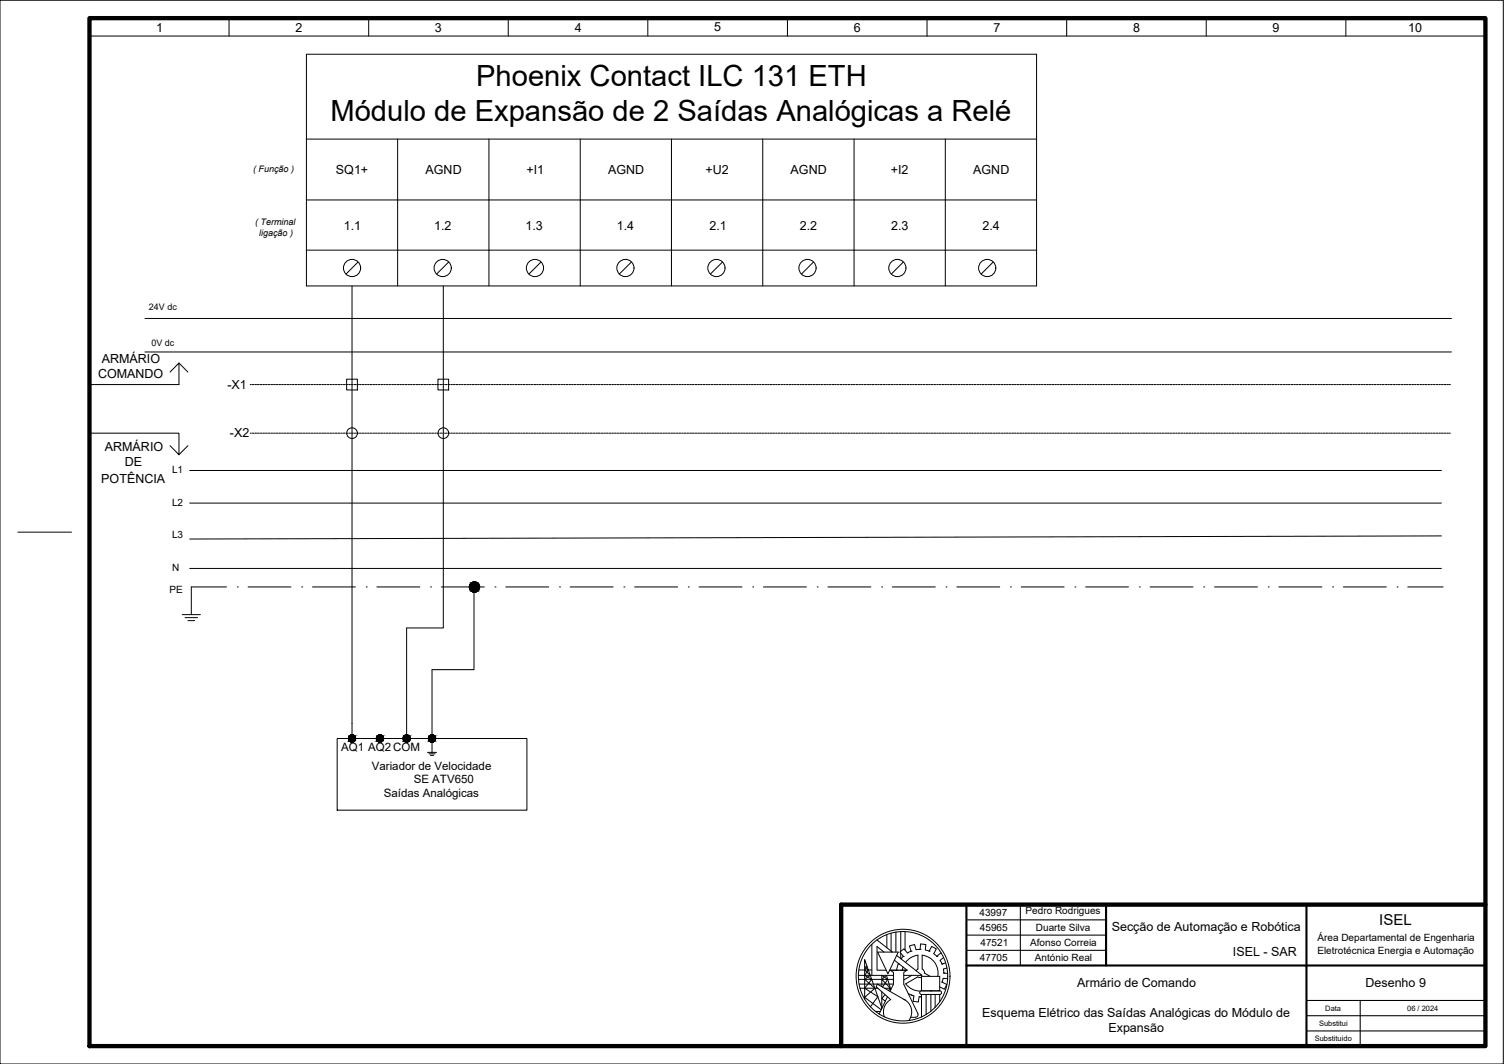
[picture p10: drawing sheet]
<svg xmlns="http://www.w3.org/2000/svg" width="420mm" height="297mm" viewBox="0 0 420 297" stroke-linecap="round" stroke-linejoin="round" font-family="sans-serif">
<defs><g id="words">
<g font-size="8.1">
<text x="133" y="23.9">Phoenix Contact ILC 131 ETH</text>
<text x="92.3" y="33.7">Módulo de Expansão de 2 Saídas Analógicas a Relé</text>
</g>
<text font-size="4.2" x="385.3" y="258.4">ISEL</text>
<g font-size="3.5">
<text x="43.6" y="8.8">1</text>
<text x="82.5" y="8.8">2</text>
<text x="121.5" y="8.8">3</text>
<text x="160.6" y="8.8">4</text>
<text x="199.5" y="8.8">5</text>
<text x="238.5" y="8.8">6</text>
<text x="277.5" y="8.8">7</text>
<text x="316.5" y="8.8">8</text>
<text x="355.5" y="8.8">9</text>
<text x="393.4" y="8.8">10</text>
<text x="93.9" y="48.5">SQ1+</text>
<text x="118.9" y="48.6">AGND</text>
<text x="147.1" y="48.6">+I1</text>
<text x="169.9" y="48.6">AGND</text>
<text x="197.1" y="48.6">+U2</text>
<text x="220.9" y="48.6">AGND</text>
<text x="248.9" y="48.6">+I2</text>
<text x="271.9" y="48.6">AGND</text>
<text x="96" y="64.1">1.1</text>
<text x="121.3" y="64.1">1.2</text>
<text x="146.8" y="64.1">1.3</text>
<text x="172.3" y="64.1">1.4</text>
<text x="198.2" y="64.1">2.1</text>
<text x="223.5" y="64.1">2.2</text>
<text x="248.9" y="64.1">2.3</text>
<text x="274.4" y="64.1">2.4</text>
<text x="28.4" y="101.4">ARMÁRIO</text>
<text x="27.4" y="105.6">COMANDO</text>
<text x="63.5" y="108.5">-X1</text>
<text x="29.3" y="125.8">ARMÁRIO</text>
<text x="64.2" y="122.1">-X2</text>
<text x="34.9" y="130">DE</text>
<text x="28.3" y="134.8">POTÊNCIA</text>
<text x="310.6" y="259.8">Secção de Automação e Robótica</text>
<text x="344.4" y="266.9">ISEL - SAR</text>
<text x="300.9" y="275.4">Armário de Comando</text>
<text x="381.5" y="275.7">Desenho 9</text>
<text x="274.4" y="283.8">Esquema Elétrico das Saídas Analógicas do Módulo de</text>
<text x="309.6" y="288">Expansão</text>
</g>
<g font-size="3.2">
<text x="95.3" y="209.7">AQ1 AQ2 COM</text>
<text x="103.9" y="214.8">Variador de Velocidade</text>
<text x="115.6" y="218.7">SE ATV650</text>
<text x="107.2" y="222.6">Saídas Analógicas</text>
</g>
<g font-size="2.8">
<text x="48.1" y="132.1">L1</text>
<text x="48.1" y="141.2">L2</text>
<text x="48.1" y="150.3">L3</text>
<text x="48.1" y="159.4">N</text>
<text x="47.3" y="165.7">PE</text>
<text x="273.6" y="255.6">43997</text>
<text x="286.5" y="255.3">Pedro Rodrigues</text>
<text x="273.7" y="259.9">45965</text>
<text x="289.4" y="259.9">Duarte Silva</text>
<text x="368.1" y="262.7">Área Departamental de Engenharia</text>
<text x="273.7" y="268.4">47705</text>
<text x="273.9" y="264.2">47521</text>
<text x="287.8" y="264.2">Afonso Correia</text>
<text x="289.1" y="268.4">António Real</text>
<text x="368" y="266.2">Eletrotécnica Energia e Automação</text>
</g>
<g font-size="2.5">
<text x="70.7" y="48">( Função )</text>
<text x="71.3" y="62.8">( Terminal</text>
<text x="72.4" y="65.8">ligação )</text>
<text x="41.6" y="86.6">24V dc</text>
<text x="42.3" y="96.6">0V dc</text>
</g>
<g font-size="2.1">
<text x="368.5" y="286.4">Substitui</text>
<text x="370.2" y="282.2">Data</text>
<text x="393.1" y="282.2">06 / 2024</text>
<text x="367.3" y="290.7">Substituido</text>
</g>
</g></defs>
<!-- layer: LEGENDA -->
<path d="M25 5.1h390v286.9h-390zM235 252.5h180" fill="none" stroke="#000" stroke-width="1.2"/>
<!-- layer: 0 -->
<g fill="none" stroke="#000" stroke-width=".28">
<path d="M0 .1h420v296.9h-420zM25 10.1v-5v5M25 10.1h390M64 5.1v5M85.6 15.1h204v64.7h-204zM103 5.1v5M142 5.1v5M181 5.1v5M220 5.1v5M259 5.1v5M298 5.1v5M337 5.1v5"/>
<path d="M376 5.1v5M85.6 38.8h204M111.1 38.8v41M136.6 38.8v41M162.1 38.8v41M187.6 38.8v41M213.1 38.8v41M238.6 38.8v41M264.1 38.8v41M85.6 55.8h204M85.6 69.8h204M98.3 79.8v126.4"/>
<path d="M100 73.1l-3.4 3.4M123.8 79.8v95.5h-10.2v30.9M125.3 73.1l-3.3 3.4M151.1 73.1l-3.4 3.4M176.4 73.1l-3.4 3.4M201.8 73.1l-3.4 3.4M227.3 73.1l-3.4 3.4M252.4 73.1l-3.4 3.4M277.5 73.1l-3.4 3.4M40.5 88.9h365M40.5 98.3h365M47.5 103.9l2.5-2.5v6h-25"/>
<path d="M50 101.4l2.5 2.5M69.9 107.4h.3M70.4 107.4h.5M71.2 107.4h.5M71.9 107.4h.5M72.7 107.4h.5M73.4 107.4h.5M74.2 107.4h.5M74.9 107.4h.5M75.7 107.4h.5M76.4 107.4h.5M77.2 107.4h.5"/>
<path d="M77.9 107.4h.5M78.7 107.4h.5M79.4 107.4h.5M80.2 107.4h.5M80.9 107.4h.5M81.7 107.4h.5M82.4 107.4h.5M83.2 107.4h.5M83.9 107.4h.5M84.7 107.4h.5M85.4 107.4h.5M86.2 107.4h.5"/>
<path d="M86.9 107.4h.5M87.7 107.4h.5M88.4 107.4h.5M89.2 107.4h.5M89.9 107.4h.5M90.7 107.4h.5M91.4 107.4h.5M92.2 107.4h.5M92.9 107.4h.5M93.7 107.4h.5M94.4 107.4h.5M95.2 107.4h.5"/>
<path d="M95.9 107.4h.5M96.7 107.4h.5M96.8 105.9h3v3h-3zM97.4 107.4h.5M98.2 107.4h.5M98.9 107.4h.5M99.7 107.4h.5M100.4 107.4h.5M101.2 107.4h.5M101.9 107.4h.5M102.7 107.4h.5M103.4 107.4h.5"/>
<path d="M104.2 107.4h.5M104.9 107.4h.5M105.7 107.4h.5M106.4 107.4h.5M107.2 107.4h.5M107.9 107.4h.5M108.7 107.4h.5M109.4 107.4h.5M110.2 107.4h.5M110.9 107.4h.5M111.7 107.4h.5M112.4 107.4h.5"/>
<path d="M113.2 107.4h.5M113.9 107.4h.5M114.7 107.4h.5M115.4 107.4h.5M116.2 107.4h.5M116.9 107.4h.5M117.7 107.4h.5M118.4 107.4h.5M119.2 107.4h.5M119.9 107.4h.5M120.7 107.4h.5M121.4 107.4h.5"/>
<path d="M122.2 107.4h.5M122.3 105.9h3v3h-3zM122.9 107.4h.5M123.7 107.4h.5M124.4 107.4h.5M125.2 107.4h.5M125.9 107.4h.5M126.7 107.4h.5M127.4 107.4h.5M128.2 107.4h.5M128.9 107.4h.5M129.7 107.4h.5"/>
<path d="M130.4 107.4h.5M131.2 107.4h.5M131.9 107.4h.5M132.7 107.4h.5M133.4 107.4h.5M134.2 107.4h.5M134.9 107.4h.5M135.7 107.4h.5M136.4 107.4h.5M137.2 107.4h.5M137.9 107.4h.5M138.7 107.4h.5"/>
<path d="M139.4 107.4h.5M140.2 107.4h.5M140.9 107.4h.5M141.7 107.4h.5M142.4 107.4h.5M143.2 107.4h.5M143.9 107.4h.5M144.7 107.4h.5M145.4 107.4h.5M146.2 107.4h.5M146.9 107.4h.5M147.7 107.4h.5"/>
<path d="M148.4 107.4h.5M149.2 107.4h.5M149.9 107.4h.5M150.7 107.4h.5M151.4 107.4h.5M152.2 107.4h.5M152.9 107.4h.5M153.7 107.4h.5M154.4 107.4h.5M155.2 107.4h.5M155.9 107.4h.5M156.7 107.4h.5"/>
<path d="M157.4 107.4h.5M158.2 107.4h.5M158.9 107.4h.5M159.7 107.4h.5M160.4 107.4h.5M161.2 107.4h.5M161.9 107.4h.5M162.7 107.4h.5M163.4 107.4h.5M164.2 107.4h.5M164.9 107.4h.5M165.7 107.4h.5"/>
<path d="M166.4 107.4h.5M167.2 107.4h.5M167.9 107.4h.5M168.7 107.4h.5M169.4 107.4h.5M170.2 107.4h.5M170.9 107.4h.5M171.7 107.4h.5M172.4 107.4h.5M173.2 107.4h.5M173.9 107.4h.5M174.7 107.4h.5"/>
<path d="M175.4 107.4h.5M176.2 107.4h.5M176.9 107.4h.5M177.7 107.4h.5M178.4 107.4h.5M179.2 107.4h.5M179.9 107.4h.5M180.7 107.4h.5M181.4 107.4h.5M182.2 107.4h.5M182.9 107.4h.5M183.7 107.4h.4"/>
<path d="M184.4 107.4h.5M185.2 107.4h.5M185.9 107.4h.5M186.7 107.4h.5M187.4 107.4h.5M188.2 107.4h.5M188.9 107.4h.5M189.7 107.4h.5M190.4 107.4h.5M191.2 107.4h.5M191.9 107.4h.5M192.7 107.4h.5"/>
<path d="M193.4 107.4h.5M194.2 107.4h.5M194.9 107.4h.5M195.7 107.4h.5M196.4 107.4h.5M197.2 107.4h.5M197.9 107.4h.5M198.6 107.4h.6M199.4 107.4h.5M200.2 107.4h.5M200.9 107.4h.5M201.7 107.4h.5"/>
<path d="M202.4 107.4h.5M203.2 107.4h.5M203.9 107.4h.5M204.7 107.4h.5M205.4 107.4h.5M206.2 107.4h.5M206.9 107.4h.5M207.7 107.4h.5M208.4 107.4h.5M209.2 107.4h.5M209.9 107.4h.5M210.7 107.4h.5"/>
<path d="M211.4 107.4h.5M212.2 107.4h.5M212.9 107.4h.5M213.7 107.4h.5M214.4 107.4h.5M215.2 107.4h.5M215.9 107.4h.5M216.7 107.4h.4M217.4 107.4h.5M218.2 107.4h.5M218.9 107.4h.5M219.7 107.4h.5"/>
<path d="M220.4 107.4h.5M221.1 107.4h.6M221.9 107.4h.5M222.7 107.4h.5M223.4 107.4h.5M224.2 107.4h.5M224.9 107.4h.5M225.7 107.4h.5M226.4 107.4h.5M227.2 107.4h.5M227.9 107.4h.5M228.7 107.4h.5"/>
<path d="M229.4 107.4h.5M230.2 107.4h.5M230.9 107.4h.5M231.7 107.4h.5M232.4 107.4h.5M233.2 107.4h.5M233.9 107.4h.5M234.7 107.4h.5M235.4 107.4h.5M236.2 107.4h.5M236.9 107.4h.5M237.7 107.4h.5"/>
<path d="M238.4 107.4h.5M239.2 107.4h.4M239.9 107.4h.5M240.7 107.4h.5M241.4 107.4h.5M242.2 107.4h.5M242.9 107.4h.5M243.6 107.4h.6M244.4 107.4h.5M245.2 107.4h.5M245.9 107.4h.5M246.7 107.4h.5"/>
<path d="M247.4 107.4h.5M248.2 107.4h.5M248.9 107.4h.5M249.7 107.4h.4M250.4 107.4h.5M251.2 107.4h.5M251.9 107.4h.5M252.7 107.4h.5M253.4 107.4h.5M254.1 107.4h.6M254.9 107.4h.5M255.7 107.4h.5"/>
<path d="M256.4 107.4h.5M257.2 107.4h.5M257.9 107.4h.5M258.7 107.4h.5M259.4 107.4h.5M260.2 107.4h.5M260.9 107.4h.5M261.7 107.4h.4M262.4 107.4h.5M263.2 107.4h.5M263.9 107.4h.5M264.7 107.4h.5"/>
<path d="M265.4 107.4h.5M266.1 107.4h.6M266.9 107.4h.5M267.7 107.4h.5M268.4 107.4h.5M269.2 107.4h.5M269.9 107.4h.5M270.7 107.4h.5M271.4 107.4h.5M272.2 107.4h.4M272.9 107.4h.5M273.7 107.4h.5"/>
<path d="M274.4 107.4h.5M275.2 107.4h.5M275.9 107.4h.5M276.6 107.4h.6M277.4 107.4h.5M278.2 107.4h.5M278.9 107.4h.5M279.7 107.4h.5M280.4 107.4h.5M281.2 107.4h.5M281.9 107.4h.5M282.7 107.4h.5"/>
<path d="M283.4 107.4h.5M284.2 107.4h.4M284.9 107.4h.5M285.7 107.4h.5M286.4 107.4h.5M287.1 107.4h.6M287.9 107.4h.5M288.6 107.4h.6M289.4 107.4h.5M290.2 107.4h.5M290.9 107.4h.5M291.7 107.4h.5"/>
<path d="M292.4 107.4h.5M293.2 107.4h.5M293.9 107.4h.5M294.7 107.4h.4M295.4 107.4h.5M296.2 107.4h.5M296.9 107.4h.5M297.7 107.4h.5M298.4 107.4h.5M299.1 107.4h.6M299.9 107.4h.5M300.7 107.4h.5"/>
<path d="M301.4 107.4h.5M302.2 107.4h.5M302.9 107.4h.5M303.7 107.4h.5M304.4 107.4h.5M305.2 107.4h.4M305.9 107.4h.5M306.7 107.4h.4M307.4 107.4h.5M308.2 107.4h.5M308.9 107.4h.5M309.6 107.4h.6"/>
<path d="M310.4 107.4h.5M311.1 107.4h.6M311.9 107.4h.5M312.7 107.4h.5M313.4 107.4h.5M314.2 107.4h.5M314.9 107.4h.5M315.7 107.4h.5M316.4 107.4h.5M317.2 107.4h.4M317.9 107.4h.5M318.7 107.4h.5"/>
<path d="M319.4 107.4h.5M320.1 107.4h.6M320.9 107.4h.5M321.6 107.4h.6M322.4 107.4h.5M323.2 107.4h.5M323.9 107.4h.5M324.7 107.4h.5M325.4 107.4h.5M326.2 107.4h.5M326.9 107.4h.5M327.7 107.4h.4"/>
<path d="M328.4 107.4h.5M329.2 107.4h.4M329.9 107.4h.5M330.7 107.4h.5M331.4 107.4h.5M332.1 107.4h.6M332.9 107.4h.5M333.7 107.4h.5M334.4 107.4h.5M335.2 107.4h.5M335.9 107.4h.5M336.7 107.4h.5"/>
<path d="M337.4 107.4h.5M338.2 107.4h.4M338.9 107.4h.5M339.7 107.4h.4M340.4 107.4h.5M341.2 107.4h.5M341.9 107.4h.5M342.6 107.4h.6M343.4 107.4h.5M344.1 107.4h.6M344.9 107.4h.5M345.7 107.4h.5"/>
<path d="M346.4 107.4h.5M347.2 107.4h.5M347.9 107.4h.5M348.7 107.4h.5M349.4 107.4h.5M350.2 107.4h.4M350.9 107.4h.5M351.7 107.4h.4M352.4 107.4h.5M353.2 107.4h.5M353.9 107.4h.5M354.6 107.4h.6"/>
<path d="M355.4 107.4h.5M356.2 107.4h.5M356.9 107.4h.5M357.7 107.4h.5M358.4 107.4h.5M359.2 107.4h.5M359.9 107.4h.5M360.7 107.4h.4M361.4 107.4h.5M362.2 107.4h.4M362.9 107.4h.5M363.7 107.4h.5"/>
<path d="M364.4 107.4h.5M365.1 107.4h.6M365.9 107.4h.5M366.6 107.4h.6M367.4 107.4h.5M368.2 107.4h.5M368.9 107.4h.5M369.7 107.4h.5M370.4 107.4h.5M371.2 107.4h.5M371.9 107.4h.5M372.7 107.4h.4"/>
<path d="M373.4 107.4h.5M374.2 107.4h.4M374.9 107.4h.5M375.6 107.4h.6M376.4 107.4h.5M377.1 107.4h.6M377.9 107.4h.5M378.7 107.4h.5M379.4 107.4h.5M380.2 107.4h.5M380.9 107.4h.5M381.7 107.4h.5"/>
<path d="M382.4 107.4h.5M383.2 107.4h.4M383.9 107.4h.5M384.7 107.4h.4M385.4 107.4h.5M386.2 107.4h.5M386.9 107.4h.5M387.6 107.4h.6M388.4 107.4h.5M389.1 107.4h.6M389.9 107.4h.5M390.7 107.4h.5"/>
<path d="M391.4 107.4h.5M392.2 107.4h.5M392.9 107.4h.5M393.7 107.4h.4M394.4 107.4h.5M395.2 107.4h.4M395.9 107.4h.5M396.7 107.4h.5M397.4 107.4h.5M398.1 107.4h.6M398.9 107.4h.5M399.6 107.4h.6"/>
<path d="M400.4 107.4h.5M401.2 107.4h.5M401.9 107.4h.5M402.7 107.4h.5M403.4 107.4h.5M404.2 107.4h.5M404.9 107.4h.3M25 120.9h25v6l-2.5-2.5M52.5 124.4l-2.5 2.5M53 131.3h349.7M69.9 120.9h.3M70.4 120.9h.5"/>
<path d="M71.2 120.9h.5M71.9 120.9h.5M72.7 120.9h.5M73.4 120.9h.5M74.2 120.9h.5M74.9 120.9h.5M75.7 120.9h.5M76.4 120.9h.5M77.2 120.9h.5M77.9 120.9h.5M78.7 120.9h.5M79.4 120.9h.5"/>
<path d="M80.2 120.9h.5M80.9 120.9h.5M81.7 120.9h.5M82.4 120.9h.5M83.2 120.9h.5M83.9 120.9h.5M84.7 120.9h.5M85.4 120.9h.5M86.2 120.9h.5M86.9 120.9h.5M87.7 120.9h.5M88.4 120.9h.5"/>
<path d="M89.2 120.9h.5M89.9 120.9h.5M90.7 120.9h.5M91.4 120.9h.5M92.2 120.9h.5M92.9 120.9h.5M93.7 120.9h.5M94.4 120.9h.5M95.2 120.9h.5M95.9 120.9h.5M96.7 120.9h.5M97.4 120.9h.5"/>
<path d="M98.2 120.9h.5M98.9 120.9h.5M99.7 120.9h.5M100.4 120.9h.5M101.2 120.9h.5M101.9 120.9h.5M102.7 120.9h.5M103.4 120.9h.5M104.2 120.9h.5M104.9 120.9h.5M105.7 120.9h.5M106.4 120.9h.5"/>
<path d="M107.2 120.9h.5M107.9 120.9h.5M108.7 120.9h.5M109.4 120.9h.5M110.2 120.9h.5M110.9 120.9h.5M111.7 120.9h.5M112.4 120.9h.5M113.2 120.9h.5M113.9 120.9h.5M114.7 120.9h.5M115.4 120.9h.5"/>
<path d="M116.2 120.9h.5M116.9 120.9h.5M117.7 120.9h.5M118.4 120.9h.5M119.2 120.9h.5M119.9 120.9h.5M120.7 120.9h.5M121.4 120.9h.5M122.2 120.9h.5M122.9 120.9h.5M123.7 120.9h.5M124.4 120.9h.5"/>
<path d="M125.2 120.9h.5M125.9 120.9h.5M126.7 120.9h.5M127.4 120.9h.5M128.2 120.9h.5M128.9 120.9h.5M129.7 120.9h.5M130.4 120.9h.5M131.2 120.9h.5M131.9 120.9h.5M132.7 120.9h.5M133.4 120.9h.5"/>
<path d="M134.2 120.9h.5M134.9 120.9h.5M135.7 120.9h.5M136.4 120.9h.5M137.2 120.9h.5M137.9 120.9h.5M138.7 120.9h.5M139.4 120.9h.5M140.2 120.9h.5M140.9 120.9h.5M141.7 120.9h.5M142.4 120.9h.5"/>
<path d="M143.2 120.9h.5M143.9 120.9h.5M144.7 120.9h.5M145.4 120.9h.5M146.2 120.9h.5M146.9 120.9h.5M147.7 120.9h.5M148.4 120.9h.5M149.2 120.9h.5M149.9 120.9h.5M150.7 120.9h.5M151.4 120.9h.5"/>
<path d="M152.2 120.9h.5M152.9 120.9h.5M153.7 120.9h.5M154.4 120.9h.5M155.2 120.9h.5M155.9 120.9h.5M156.7 120.9h.5M157.4 120.9h.5M158.2 120.9h.5M158.9 120.9h.5M159.7 120.9h.5M160.4 120.9h.5"/>
<path d="M161.2 120.9h.5M161.9 120.9h.5M162.7 120.9h.5M163.4 120.9h.5M164.2 120.9h.5M164.9 120.9h.5M165.7 120.9h.5M166.4 120.9h.5M167.2 120.9h.5M167.9 120.9h.5M168.7 120.9h.5M169.4 120.9h.5"/>
<path d="M170.2 120.9h.5M170.9 120.9h.5M171.7 120.9h.5M172.4 120.9h.5M173.2 120.9h.5M173.9 120.9h.5M174.7 120.9h.5M175.4 120.9h.5M176.2 120.9h.5M176.9 120.9h.5M177.7 120.9h.5M178.4 120.9h.5"/>
<path d="M179.2 120.9h.5M179.9 120.9h.5M180.7 120.9h.5M181.4 120.9h.5M182.2 120.9h.5M182.9 120.9h.5M183.7 120.9h.4M184.4 120.9h.5M185.2 120.9h.5M185.9 120.9h.5M186.7 120.9h.5M187.4 120.9h.5"/>
<path d="M188.2 120.9h.5M188.9 120.9h.5M189.7 120.9h.5M190.4 120.9h.5M191.2 120.9h.5M191.9 120.9h.5M192.7 120.9h.5M193.4 120.9h.5M194.2 120.9h.5M194.9 120.9h.5M195.7 120.9h.5M196.4 120.9h.5"/>
<path d="M197.2 120.9h.5M197.9 120.9h.5M198.6 120.9h.6M199.4 120.9h.5M200.2 120.9h.5M200.9 120.9h.5M201.7 120.9h.5M202.4 120.9h.5M203.2 120.9h.5M203.9 120.9h.5M204.7 120.9h.5M205.4 120.9h.5"/>
<path d="M206.2 120.9h.5M206.9 120.9h.5M207.7 120.9h.5M208.4 120.9h.5M209.2 120.9h.5M209.9 120.9h.5M210.7 120.9h.5M211.4 120.9h.5M212.2 120.9h.5M212.9 120.9h.5M213.7 120.9h.5M214.4 120.9h.5"/>
<path d="M215.2 120.9h.5M215.9 120.9h.5M216.7 120.9h.4M217.4 120.9h.5M218.2 120.9h.5M218.9 120.9h.5M219.7 120.9h.5M220.4 120.9h.5M221.1 120.9h.6M221.9 120.9h.5M222.7 120.9h.5M223.4 120.9h.5"/>
<path d="M224.2 120.9h.5M224.9 120.9h.5M225.7 120.9h.5M226.4 120.9h.5M227.2 120.9h.5M227.9 120.9h.5M228.7 120.9h.5M229.4 120.9h.5M230.2 120.9h.5M230.9 120.9h.5M231.7 120.9h.5M232.4 120.9h.5"/>
<path d="M233.2 120.9h.5M233.9 120.9h.5M234.7 120.9h.5M235.4 120.9h.5M236.2 120.9h.5M236.9 120.9h.5M237.7 120.9h.5M238.4 120.9h.5M239.2 120.9h.4M239.9 120.9h.5M240.7 120.9h.5M241.4 120.9h.5"/>
<path d="M242.2 120.9h.5M242.9 120.9h.5M243.6 120.9h.6M244.4 120.9h.5M245.2 120.9h.5M245.9 120.9h.5M246.7 120.9h.5M247.4 120.9h.5M248.2 120.9h.5M248.9 120.9h.5M249.7 120.9h.4M250.4 120.9h.5"/>
<path d="M251.2 120.9h.5M251.9 120.9h.5M252.7 120.9h.5M253.4 120.9h.5M254.1 120.9h.6M254.9 120.9h.5M255.7 120.9h.5M256.4 120.9h.5M257.2 120.9h.5M257.9 120.9h.5M258.7 120.9h.5M259.4 120.9h.5"/>
<path d="M260.2 120.9h.5M260.9 120.9h.5M261.7 120.9h.4M262.4 120.9h.5M263.2 120.9h.5M263.9 120.9h.5M264.7 120.9h.5M265.4 120.9h.5M266.1 120.9h.6M266.9 120.9h.5M267.7 120.9h.5M268.4 120.9h.5"/>
<path d="M269.2 120.9h.5M269.9 120.9h.5M270.7 120.9h.5M271.4 120.9h.5M272.2 120.9h.4M272.9 120.9h.5M273.7 120.9h.5M274.4 120.9h.5M275.2 120.9h.5M275.9 120.9h.5M276.6 120.9h.6M277.4 120.9h.5"/>
<path d="M278.2 120.9h.5M278.9 120.9h.5M279.7 120.9h.5M280.4 120.9h.5M281.2 120.9h.5M281.9 120.9h.5M282.7 120.9h.5M283.4 120.9h.5M284.2 120.9h.4M284.9 120.9h.5M285.7 120.9h.5M286.4 120.9h.5"/>
<path d="M287.1 120.9h.6M287.9 120.9h.5M288.6 120.9h.6M289.4 120.9h.5M290.2 120.9h.5M290.9 120.9h.5M291.7 120.9h.5M292.4 120.9h.5M293.2 120.9h.5M293.9 120.9h.5M294.7 120.9h.4M295.4 120.9h.5"/>
<path d="M296.2 120.9h.5M296.9 120.9h.5M297.7 120.9h.5M298.4 120.9h.5M299.1 120.9h.6M299.9 120.9h.5M300.7 120.9h.5M301.4 120.9h.5M302.2 120.9h.5M302.9 120.9h.5M303.7 120.9h.5M304.4 120.9h.5"/>
<path d="M305.2 120.9h.4M305.9 120.9h.5M306.7 120.9h.4M307.4 120.9h.5M308.2 120.9h.5M308.9 120.9h.5M309.6 120.9h.6M310.4 120.9h.5M311.1 120.9h.6M311.9 120.9h.5M312.7 120.9h.5M313.4 120.9h.5"/>
<path d="M314.2 120.9h.5M314.9 120.9h.5M315.7 120.9h.5M316.4 120.9h.5M317.2 120.9h.4M317.9 120.9h.5M318.7 120.9h.5M319.4 120.9h.5M320.1 120.9h.6M320.9 120.9h.5M321.6 120.9h.6M322.4 120.9h.5"/>
<path d="M323.2 120.9h.5M323.9 120.9h.5M324.7 120.9h.5M325.4 120.9h.5M326.2 120.9h.5M326.9 120.9h.5M327.7 120.9h.4M328.4 120.9h.5M329.2 120.9h.4M329.9 120.9h.5M330.7 120.9h.5M331.4 120.9h.5"/>
<path d="M332.1 120.9h.6M332.9 120.9h.5M333.7 120.9h.5M334.4 120.9h.5M335.2 120.9h.5M335.9 120.9h.5M336.7 120.9h.5M337.4 120.9h.5M338.2 120.9h.4M338.9 120.9h.5M339.7 120.9h.4M340.4 120.9h.5"/>
<path d="M341.2 120.9h.5M341.9 120.9h.5M342.6 120.9h.6M343.4 120.9h.5M344.1 120.9h.6M344.9 120.9h.5M345.7 120.9h.5M346.4 120.9h.5M347.2 120.9h.5M347.9 120.9h.5M348.7 120.9h.5M349.4 120.9h.5"/>
<path d="M350.2 120.9h.4M350.9 120.9h.5M351.7 120.9h.4M352.4 120.9h.5M353.2 120.9h.5M353.9 120.9h.5M354.6 120.9h.6M355.4 120.9h.5M356.2 120.9h.5M356.9 120.9h.5M357.7 120.9h.5M358.4 120.9h.5"/>
<path d="M359.2 120.9h.5M359.9 120.9h.5M360.7 120.9h.4M361.4 120.9h.5M362.2 120.9h.4M362.9 120.9h.5M363.7 120.9h.5M364.4 120.9h.5M365.1 120.9h.6M365.9 120.9h.5M366.6 120.9h.6M367.4 120.9h.5"/>
<path d="M368.2 120.9h.5M368.9 120.9h.5M369.7 120.9h.5M370.4 120.9h.5M371.2 120.9h.5M371.9 120.9h.5M372.7 120.9h.4M373.4 120.9h.5M374.2 120.9h.4M374.9 120.9h.5M375.6 120.9h.6M376.4 120.9h.5"/>
<path d="M377.1 120.9h.6M377.9 120.9h.5M378.7 120.9h.5M379.4 120.9h.5M380.2 120.9h.5M380.9 120.9h.5M381.7 120.9h.5M382.4 120.9h.5M383.2 120.9h.4M383.9 120.9h.5M384.7 120.9h.4M385.4 120.9h.5"/>
<path d="M386.2 120.9h.5M386.9 120.9h.5M387.6 120.9h.6M388.4 120.9h.5M389.1 120.9h.6M389.9 120.9h.5M390.7 120.9h.5M391.4 120.9h.5M392.2 120.9h.5M392.9 120.9h.5M393.7 120.9h.4M394.4 120.9h.5"/>
<path d="M395.2 120.9h.4M395.9 120.9h.5M396.7 120.9h.5M397.4 120.9h.5M398.1 120.9h.6M398.9 120.9h.5M399.6 120.9h.6M400.4 120.9h.5M401.2 120.9h.5M401.9 120.9h.5M402.7 120.9h.5M403.4 120.9h.5"/>
<path d="M404.2 120.9h.5M404.9 120.9h.3M5 148.6h15M53 158.7h349.7M53 140.4h349.7M402.7 149.6l-349.7 .9M50.9 171.6h5.1M51.7 172.4h3.5M52.5 173.3h1.9M53.4 163.9v7.7M132.4 163.9v23.1h-11.7v23M94.2 206.2h53v20h-53z"/>
<path d="M119.4 210h2.6M119.8 210.4h1.8M120.2 210.9h1M239.8 272.3h9.8M239.8 273.4h9.8M239.9 270.8h3.7M240 274.7h9.6M240.2 275.9h5M241.6 278.9v-11l4.7 13.5M241.6 269.7l1 1.1-1 1.5 1.9 1.1-1.9 2.5 3.6 2.3-2.1 2.9M242.2 269.7l-.6 1.1 1.5 1.5-1.5 1.1 2.8 2.5-2.8 2.5 4.6 3.5M243.6 263.6v8.7"/>
<path d="M245 262.4l4.3 3.4M245.2 265.8h5.7l-2.8 6.1zM246.3 275.4v-3.1l1.7 1.1-1.5 2.2M246.3 276.9v4.6M247 265.8l-2-1.5v6.6h2.6M247.1 275.9h1.6l-2.4-2.5 1.3-1.1 1.3 4M247.2 277.7l-.9 1.1 1 .7M247.8 260.9v3.7M247.9 278.3l-2.3 4.8M248.7 270.9l.9 .6v3.3M248.7 275.9l-.5 .6M248.9 260.5v5.3"/>
<path d="M249.6 274.8l-1 2M249.9 268.1l3.5 2.8h-4.9M250.3 260.2v5.6M250.5 266.7l7.1 5.6h-5.1M250.9 269.1h.1M251 269l-.5 1.9M251.4 270.9h2l-.9 .6v3.3l3.9 8.2v.5l-.5 .5h-1.5M251.6 260.1v5.5M251.6 266.1v1.5M252.3 270l-.2 .9M252.3 267h.1M252.4 267l-.7 .7"/>
<path d="M252.5 279a3.9 3.9 0 0 1 1.4 5.9M252.8 260.1v5.1M252.9 279.2l-7.8-4.5-.3 .8 4 3.5a3.9 3.9 0 0 0-1.8 4.9M253 268.7l1.8-1.5 1.6-.5v3.8l-.5 .5M253.7 277.4l1.6 .6-.2 1.5 1.4 .2 .3-1.4h.6M254.5 265.5l-1 .6-1-1.2-1.1 .9 .9 1.2M254.5 277.8h.1M254.5 265.5h.1M254.7 272.3l-2.2 1.3M257 278.3h.1M257 265h.1M257 265l.2-1.5 1.5 .2-.2 1.5 1.1 .3"/>
<path d="M257 265l-1.1 .1-.4-1.4-1.4 .4 .4 1.4M257.4 272.6h5.1v4h-5.1zM257.4 277.6v6.3M257.4 277.6h5.1M257.4 276.6h5.1M257.4 272.8l-1-.1-3.4 2 1.5 1.3 1.3 .5 1.4 .2M257.4 276.6a.52 .52 0 0 0-.5 .5 .52 .52 0 0 0 .5 .5M258.7 277.6v5.6M259.6 265.5l.7-1.3 1.3 .7-.7 1.3 .8 .8M259.6 265.5h.1M260.1 277.6v4.7M261.2 277.6v3.6"/>
<path d="M261.7 267h.1M262 272.6a5 5 0 0 0-4.4-5.9v3.8l.5 .5 .2 .7 1.5 .9M262.5 277.6v2.1M262.5 276.6a.52 .52 0 0 1 .5 .5 .52 .52 0 0 1-.5 .5M263 266.2l-.1-.2-1.2 1M263.1 274.2l1.4 .7-.7 1.3-1.3-.7M263.1 269.1h.1M263.1 274.2h.1M263.5 273.1l1.2 .1M263.5 273.1l-.4 1.1M263.6 267.3l-1 .8 .5 1M263.6 271.7h.1"/>
<path d="M263.6 271.7h1.1M264.2 268.8l-1.1 .3M264.5 270.2l-.9 .3 .1 1.1M244.6 282.4h1.3"/>
<circle cx="98.4" cy="74.8" r="2.4"/>
<circle cx="123.7" cy="74.8" r="2.4"/>
<circle cx="149.4" cy="74.8" r="2.4"/>
<circle cx="174.7" cy="74.8" r="2.4"/>
<circle cx="200.1" cy="74.8" r="2.4"/>
<circle cx="225.6" cy="74.8" r="2.4"/>
<circle cx="250.7" cy="74.8" r="2.4"/>
<circle cx="275.8" cy="74.8" r="2.4"/>
<circle cx="98.4" cy="120.9" r="1.49"/>
<circle cx="123.9" cy="120.9" r="1.49"/>
<circle cx="98.4" cy="206.2" r="1.01"/>
<circle cx="106.2" cy="206.2" r="1.01"/>
<circle cx="120.7" cy="206.2" r="1.01"/>
<circle cx="252.3" cy="272.5" r="12.5"/>
<circle cx="252.3" cy="272.5" r="13.1"/>
</g>
<!-- layer: LEGENDA -->
<path d="M270 252.5v39.5M309 252.5v17M365 252.5v39.5M270 269.5h145" fill="none" stroke="#000" stroke-width=".59"/>
<path d="M270 256.8h39M285.1 252.5v17M270 265.3h39M270 261.1h39M365 279.3h50M365 283.6h50M365 287.8h50" fill="none" stroke="#000" stroke-width=".3"/>
<!-- layer: 0 -->
<path d="M380 279.3v12.7" fill="none" stroke="#000" stroke-width=".3"/>
<path d="M235 252.5v39.5" fill="none" stroke="#000" stroke-width="1.2"/>
<!-- layer: PE -->
<g fill="none" stroke="#000" stroke-width=".28">
<path d="M53.4 163.9h9.9M66.3 163.9h.1M69.3 163.9h12M84.3 163.9h.1M87.3 163.9h12M102.3 163.9h.1M105.3 163.9h12M120.3 163.9h.1M123.3 163.9h12M138.3 163.9h.1M141.3 163.9h12M156.3 163.9h.1"/>
<path d="M159.3 163.9h12M174.3 163.9h.1M177.3 163.9h12M192.3 163.9h.1M195.3 163.9h12M210.3 163.9h.1M213.3 163.9h12M228.3 163.9h.1M231.3 163.9h12M246.3 163.9h.1M249.3 163.9h12M264.3 163.9h.1"/>
<path d="M267.3 163.9h12M282.3 163.9h.1M285.3 163.9h12M300.3 163.9h.1M303.3 163.9h12M318.3 163.9h.1M321.3 163.9h12M336.3 163.9h.1M339.3 163.9h12M354.3 163.9h.1M357.3 163.9h12M372.3 163.9h.1"/>
<path d="M375.3 163.9h12M390.3 163.9h.1M393.3 163.9h9.8"/>
</g>
<!-- layer: 0 -->
<g fill="#000" stroke="#000" stroke-width=".28">
<path d="M132.2 165.3h.7zM132.4 162.5h.3zM98.1 207.1h.5zM98.2 205.2h.2zM105.9 207.1h.5zM106 205.2h.3zM113.4 207.1h.4zM113.5 205.2h.2zM120.5 207.1h.4zM120.5 205.2h.3z"/>
<path d="M132.2 165.3h.5zM132.4 165.3h.3z"/>
<path d="M132.4 162.5h.5zM132.2 162.5h.7z"/>
<path d="M132.2 162.5h.8zM132.1 162.5h.9z"/>
<path d="M132.1 162.5l1 .1zM132 162.6h1.1z"/>
<path d="M132.1 165.2h.9zM132.1 165.2l.8 .1z"/>
<path d="M132 162.6l1.2 .1zM131.8 162.7h1.4z"/>
<path d="M132 165.2h1.1zM132 165.2h1z"/>
<path d="M131.8 162.7h1.6zM131.7 162.7h1.7z"/>
<path d="M131.8 165.1h1.4zM131.8 165.1l1.3 .1z"/>
<path d="M131.7 162.7l1.8 .1zM131.6 162.8h1.9z"/>
<path d="M131.7 165h1.7zM131.7 165l1.5 .1z"/>
<path d="M131.6 162.8l2 .1zM131.6 162.8l2 .1z"/>
<path d="M131.6 165h1.9zM131.6 165h1.8z"/>
<path d="M131.5 162.9l2.2 .1zM131.4 163h2.3z"/>
<path d="M131.5 164.9h2.1zM131.5 164.9l2 .1z"/>
<path d="M131.4 163l2.4 .1zM131.4 163l2.4 .1h-2.4z"/>
<path d="M131.4 164.8h2.3zM131.4 164.8l2.2 .1z"/>
<path d="M131.4 163.1l2.4 .1zM131.4 163.1l2.4 .1z"/>
<path d="M131.4 164.7h2.4zM131.4 164.7l2.3 .1z"/>
<path d="M131.3 163.2l2.6 .2zM131.3 163.2l2.6 .2z"/>
<path d="M131.3 164.5h2.5zM131.3 164.5l2.5 .2z"/>
<path d="M131.2 163.4l2.7 .1zM131.2 163.4l2.7 .1h-2.7z"/>
<path d="M131.2 164.4h2.7zM131.2 164.4l2.6 .1z"/>
<path d="M131.2 163.5l2.8 .1zM131.2 163.5l2.8 .1z"/>
<path d="M131.2 164.3h2.7zM131.2 164.3l2.7 .1z"/>
<path d="M131.1 163.6l2.9 .2v-.2zM131.1 163.6l2.9 .2h-2.9z"/>
<path d="M131.1 163.8l2.9 .1zM131.1 163.8l2.9 .1z"/>
<path d="M131.1 164l2.9 .2zM131.1 164l2.9 .2z"/>
<path d="M131.1 164.2h2.9zM131.1 164.2l2.8 .1z"/>
<path d="M131.1 163.9l2.9 .1v-.1zM131.1 163.9l2.9 .1h-2.9z"/>
<path d="M98.1 207.1l.3 .1zM98.2 207.2h.2z"/>
<path d="M98.2 205.2h.4zM98.1 205.2h.5z"/>
<path d="M98.1 205.2h.6zM98 205.2h.7z"/>
<path d="M98 205.2l.8 .1zM97.9 205.3h.9z"/>
<path d="M98 207.1h.7zM98 207.1h.6z"/>
<path d="M97.9 205.3h.9zM97.8 205.3h1z"/>
<path d="M97.9 207.1h.9zM97.9 207.1h.8z"/>
<path d="M97.8 205.3h1.1zM97.8 205.3h1.1z"/>
<path d="M97.8 207h1zM97.8 207l1 .1z"/>
<path d="M97.8 205.3l1.2 .1zM97.7 205.4h1.3z"/>
<path d="M97.8 207h1.1zM97.8 207h1z"/>
<path d="M97.7 205.4l1.4 .1zM97.7 205.4l1.4 .1z"/>
<path d="M97.7 206.9h1.3zM97.7 206.9l1.2 .1z"/>
<path d="M97.6 205.5l1.5 .1zM97.6 205.5l1.5 .1z"/>
<path d="M97.6 206.8h1.5zM97.6 206.8l1.4 .1z"/>
<path d="M97.6 205.6h1.6zM97.6 205.6h1.6z"/>
<path d="M97.6 206.8h1.5zM97.6 206.8h1.5z"/>
<path d="M97.5 205.6l1.7 .1zM97.5 205.6l1.7 .1z"/>
<path d="M97.5 206.7h1.7zM97.5 206.7l1.6 .1z"/>
<path d="M97.5 205.7l1.8 .1zM97.5 205.7l1.8 .1z"/>
<path d="M97.5 206.6h1.7zM97.5 206.6l1.7 .1z"/>
<path d="M97.4 205.8l1.9 .1zM97.4 205.8l1.9 .1z"/>
<path d="M97.4 206.5h1.9zM97.4 206.5l1.8 .1z"/>
<path d="M97.4 205.9l1.9 .1zM97.4 205.9l1.9 .1z"/>
<path d="M97.4 206.4h1.9zM97.4 206.4l1.9 .1z"/>
<path d="M97.4 206l1.9 .1zM97.4 206l1.9 .1z"/>
<path d="M97.4 206.4h1.9zM97.4 206.4h1.9z"/>
<path d="M97.3 206.1l2 .1zM97.3 206.1l2 .1z"/>
<path d="M97.3 206.2l2 .1zM97.3 206.2l2 .1z"/>
<path d="M97.3 206.3h2zM97.3 206.3l2 .1z"/>
<path d="M105.9 207.1l.4 .1zM106 207.2h.3z"/>
<path d="M106 205.2h.4zM105.9 205.2h.5z"/>
<path d="M105.9 205.2h.6zM105.8 205.2h.7z"/>
<path d="M105.8 205.2l.8 .1zM105.7 205.3h.9z"/>
<path d="M105.8 207.1h.7zM105.8 207.1h.6z"/>
<path d="M105.7 205.3h.9zM105.6 205.3h1z"/>
<path d="M105.7 207.1h.9zM105.7 207.1h.8z"/>
<path d="M105.6 205.3h1.1zM105.6 205.3h1.1z"/>
<path d="M105.6 207h1zM105.6 207l1 .1z"/>
<path d="M105.6 205.3l1.2 .1zM105.5 205.4h1.3z"/>
<path d="M105.6 207h1.1zM105.6 207h1z"/>
<path d="M105.5 205.4l1.4 .1zM105.5 205.4l1.4 .1z"/>
<path d="M105.5 206.9h1.3zM105.5 206.9l1.2 .1z"/>
<path d="M105.4 205.5l1.5 .1zM105.4 205.5l1.5 .1z"/>
<path d="M105.4 206.8h1.5zM105.4 206.8l1.4 .1z"/>
<path d="M105.4 205.6h1.6zM105.4 205.6h1.6z"/>
<path d="M105.4 206.8h1.5zM105.4 206.8h1.5z"/>
<path d="M105.3 205.6l1.7 .1zM105.3 205.6l1.7 .1z"/>
<path d="M105.3 206.7h1.7zM105.3 206.7l1.6 .1z"/>
<path d="M105.3 205.7l1.8 .1zM105.3 205.7l1.8 .1z"/>
<path d="M105.3 206.6h1.7zM105.3 206.6l1.7 .1z"/>
<path d="M105.2 205.8l1.9 .1zM105.2 205.8l1.9 .1z"/>
<path d="M105.2 206.5h1.9zM105.2 206.5l1.8 .1z"/>
<path d="M105.2 205.9l1.9 .1zM105.2 205.9l1.9 .1z"/>
<path d="M105.2 206.4h1.9zM105.2 206.4l1.9 .1z"/>
<path d="M105.2 206l1.9 .1zM105.2 206l1.9 .1z"/>
<path d="M105.2 206.4h1.9zM105.2 206.4h1.9z"/>
<path d="M105.2 206.1l1.9 .1zM105.2 206.1l1.9 .1z"/>
<path d="M105.2 206.2l1.9 .1zM105.2 206.2l1.9 .1z"/>
<path d="M105.2 206.3h1.9zM105.2 206.3l1.9 .1z"/>
<path d="M113.4 207.1l.3 .1zM113.5 207.2h.2z"/>
<path d="M113.5 205.2h.3zM113.4 205.2h.4z"/>
<path d="M113.4 205.2h.5zM113.3 205.2h.6z"/>
<path d="M113.3 205.2l.7 .1zM113.2 205.3h.8z"/>
<path d="M113.3 207.1h.6zM113.3 207.1h.5z"/>
<path d="M113.2 205.3h.9zM113.1 205.3h1z"/>
<path d="M113.2 207.1h.8zM113.2 207.1h.7z"/>
<path d="M113.1 205.3h1.1zM113 205.3h1.2z"/>
<path d="M113.1 207h1zM113.1 207l.9 .1z"/>
<path d="M113 205.3l1.3 .1zM112.9 205.4h1.4z"/>
<path d="M113 207h1.2zM113 207h1.1z"/>
<path d="M112.9 205.4l1.4 .1zM112.9 205.4l1.4 .1z"/>
<path d="M112.9 206.9h1.4zM112.9 206.9l1.3 .1z"/>
<path d="M112.9 205.5l1.5 .1zM112.9 205.5l1.5 .1z"/>
<path d="M112.9 206.8h1.4zM112.9 206.8l1.4 .1z"/>
<path d="M112.8 205.6h1.6zM112.8 205.6h1.6z"/>
<path d="M112.8 206.8h1.6zM112.8 206.8h1.5z"/>
<path d="M112.8 205.6l1.7 .1zM112.8 205.6l1.7 .1z"/>
<path d="M112.8 206.7h1.6zM112.8 206.7l1.6 .1z"/>
<path d="M112.7 205.7l1.8 .1zM112.7 205.7l1.8 .1z"/>
<path d="M112.7 206.6h1.8zM112.7 206.6l1.7 .1z"/>
<path d="M112.7 205.8l1.9 .1zM112.7 205.8l1.9 .1z"/>
<path d="M112.7 206.5h1.8zM112.7 206.5l1.8 .1z"/>
<path d="M112.6 205.9l2 .1zM112.6 205.9l2 .1z"/>
<path d="M112.6 206.4h2zM112.6 206.4l1.9 .1z"/>
<path d="M112.6 206l2 .1zM112.6 206l2 .1z"/>
<path d="M112.6 206.4h2zM112.6 206.4h2z"/>
<path d="M112.6 206.1l2 .1zM112.6 206.1l2 .1z"/>
<path d="M112.6 206.2l2 .1zM112.6 206.2l2 .1z"/>
<path d="M112.6 206.3h2zM112.6 206.3l2 .1z"/>
<path d="M120.5 207.1l.3 .1zM120.5 207.2h.3z"/>
<path d="M120.5 205.2h.4zM120.5 205.2h.4z"/>
<path d="M120.5 205.2h.5zM120.4 205.2h.6z"/>
<path d="M120.4 205.2l.7 .1zM120.3 205.3h.8z"/>
<path d="M120.4 207.1h.6zM120.4 207.1h.5z"/>
<path d="M120.3 205.3h.9zM120.2 205.3h1z"/>
<path d="M120.3 207.1h.8zM120.3 207.1h.7z"/>
<path d="M120.2 205.3h1.1zM120.1 205.3h1.2z"/>
<path d="M120.2 207h1zM120.2 207l.9 .1z"/>
<path d="M120.1 205.3l1.2 .1zM120 205.4h1.3z"/>
<path d="M120.1 207h1.2zM120.1 207h1.1z"/>
<path d="M120 205.4l1.4 .1zM120 205.4l1.4 .1z"/>
<path d="M120 206.9h1.3zM120 206.9l1.3 .1z"/>
<path d="M120 205.5l1.5 .1zM120 205.5l1.5 .1z"/>
<path d="M120 206.8h1.4zM120 206.8l1.3 .1z"/>
<path d="M119.9 205.6h1.6zM119.8 205.6h1.7z"/>
<path d="M119.9 206.8h1.6zM119.9 206.8h1.5z"/>
<path d="M119.8 205.6l1.8 .1zM119.8 205.6l1.8 .1z"/>
<path d="M119.8 206.7h1.7zM119.8 206.7l1.7 .1z"/>
<path d="M119.8 205.7l1.8 .1zM119.8 205.7l1.8 .1z"/>
<path d="M119.8 206.6h1.8zM119.8 206.6l1.7 .1z"/>
<path d="M119.8 205.8l1.8 .1zM119.8 205.8l1.8 .1z"/>
<path d="M119.8 206.5h1.8zM119.8 206.5l1.8 .1z"/>
<path d="M119.7 205.9l2 .1zM119.7 205.9l2 .1z"/>
<path d="M119.7 206.4h1.9zM119.7 206.4l1.9 .1z"/>
<path d="M119.7 206l2 .1zM119.7 206l2 .1z"/>
<path d="M119.7 206.4h2zM119.7 206.4h1.9z"/>
<path d="M119.7 206.1l2 .1zM119.7 206.1l2 .1z"/>
<path d="M119.7 206.2l2 .1zM119.7 206.2l2 .1z"/>
<path d="M119.7 206.3h2zM119.7 206.3l2 .1z"/>
</g>
<use href="#words"/>
</svg>
